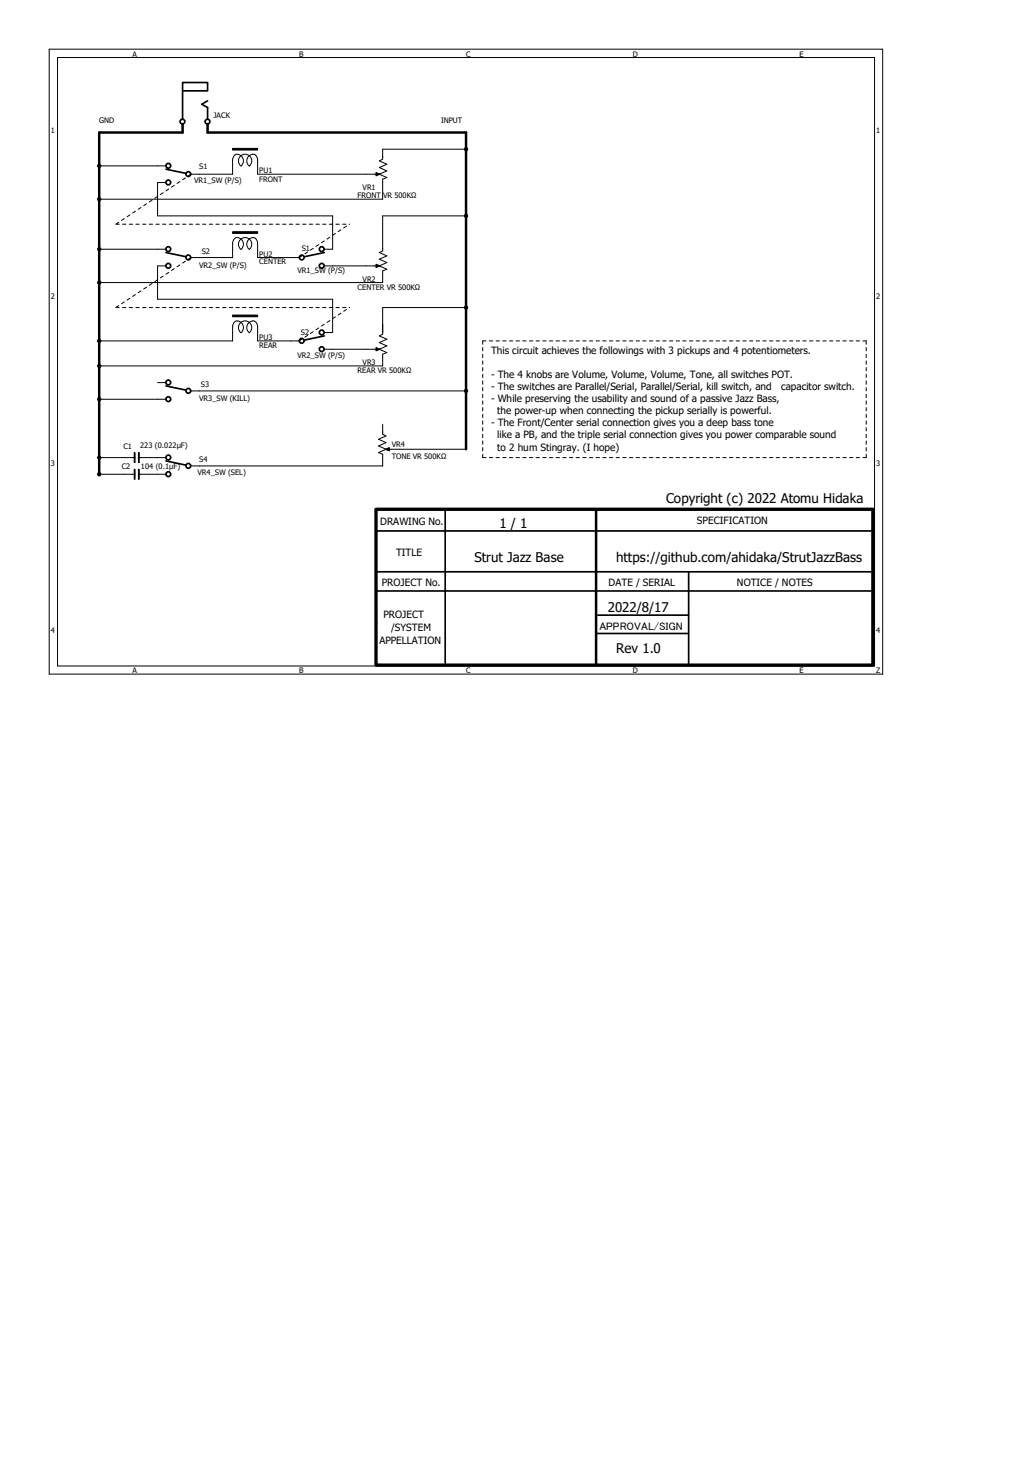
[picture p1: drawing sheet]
<svg xmlns="http://www.w3.org/2000/svg" width="210mm" height="297mm" viewBox="0 0 210 297" stroke-linecap="round" stroke-linejoin="round" font-family="sans-serif">
<defs><g id="words">
<g font-size="2.7">
<text x="101.4" y="107.3">1 / 1</text>
<text x="135.3" y="102.2">Copyright (c) 2022 Atomu Hidaka</text>
<text x="96.4" y="114.1">Strut Jazz Base</text>
<text x="125.1" y="114.1">https://github.com/ahidaka/StrutJazzBass</text>
<text x="123.4" y="124.2">2022/8/17</text>
<text x="125.1" y="132.7">Rev 1.0</text>
</g>
<text font-size="2.2" x="121.8" y="127.9">APPROVAL/SIGN</text>
<g font-size="2">
<text x="99.7" y="71.9">This circuit achieves the followings with 3 pickups and 4 potentiometers.</text>
<text x="99.7" y="76.8">- The 4 knobs are Volume, Volume, Volume, Tone, all switches POT.</text>
<text x="99.7" y="79.2">- The switches are Parallel/Serial, Parallel/Serial, kill switch, and</text>
<text x="99.7" y="81.7">- While preserving the usability and sound of a passive Jazz Bass,</text>
<text x="158.7" y="79.2">capacitor switch.</text>
<text x="99.7" y="86.6">- The Front/Center serial connection gives you a deep bass tone</text>
<text x="101" y="84.2">the power-up when connecting the pickup serially is powerful.</text>
<text x="101" y="89.1">like a PB, and the triple serial connection gives you power comparable sound</text>
<text x="101" y="91.5">to 2 hum Stingray. (I hope)</text>
<text x="77.2" y="106.6">DRAWING No.</text>
<text x="141.6" y="106.4">SPECIFICATION</text>
<text x="80.4" y="112.9">TITLE</text>
<text x="77.6" y="119">PROJECT No.</text>
<text x="123.6" y="119">DATE / SERIAL</text>
<text x="149.7" y="119">NOTICE / NOTES</text>
<text x="77.9" y="125.6">PROJECT</text>
<text x="77" y="130.8">APPELLATION</text>
<text x="79.4" y="128.1">/SYSTEM</text>
</g>
<g font-size="1.5">
<text x="26.9" y="11.5">A</text>
<text x="60.8" y="11.5">B</text>
<text x="94.7" y="11.5">C</text>
<text x="128.5" y="11.5">D</text>
<text x="162.4" y="11.5">E</text>
<text x="10.3" y="26.9">1</text>
<text x="20.2" y="24.9">GND</text>
<text x="43.3" y="24">JACK</text>
<text x="89.6" y="24.9">INPUT</text>
<text x="178" y="26.9">1</text>
<text x="40.5" y="34.4">S1</text>
<text x="52.7" y="35.2">PU1</text>
<text x="39.5" y="37.3">VR1_SW (P/S)</text>
<text x="52.7" y="36.9">FRONT</text>
<text x="72.6" y="40.3">FRONT VR 500KΩ</text>
<text x="73.7" y="38.6">VR1</text>
<text x="41" y="51.6">S2</text>
<text x="52.7" y="53.7">CENTER</text>
<text x="52.7" y="52.2">PU2</text>
<text x="61.3" y="51">S1</text>
<text x="40.5" y="54.4">VR2_SW (P/S)</text>
<text x="60.5" y="55.5">VR1_SW (P/S)</text>
<text x="72.6" y="58.9">CENTER VR 500KΩ</text>
<text x="73.7" y="57.2">VR2</text>
<text x="10.3" y="60.8">2</text>
<text x="178" y="60.8">2</text>
<text x="52.7" y="70.8">REAR</text>
<text x="52.7" y="69.1">PU3</text>
<text x="61.1" y="68.1">S2</text>
<text x="60.5" y="72.6">VR2_SW (P/S)</text>
<text x="72.6" y="75.9">REAR VR 500KΩ</text>
<text x="73.7" y="74.2">VR3</text>
<text x="40.5" y="81.4">VR3_SW (KILL)</text>
<text x="40.8" y="78.6">S3</text>
<text x="10.3" y="94.7">3</text>
<text x="24.7" y="95.3">C2</text>
<text x="25.1" y="91.3">C1</text>
<text x="28.4" y="91.1">223 (0.022μF)</text>
<text x="28.6" y="95.3">104 (0.1μF)</text>
<text x="40.5" y="93.8">S4</text>
<text x="79.6" y="93.3">TONE VR 500KΩ</text>
<text x="79.6" y="90.8">VR4</text>
<text x="178" y="94.7">3</text>
<text x="40.1" y="96.5">VR4_SW (SEL)</text>
<text x="10.3" y="128.5">4</text>
<text x="178" y="128.5">4</text>
<text x="26.9" y="136.7">A</text>
<text x="60.8" y="136.7">B</text>
<text x="94.7" y="136.7">C</text>
<text x="128.5" y="136.7">D</text>
<text x="162.4" y="136.7">E</text>
<text x="178" y="136.8">Z</text>
</g>
</g></defs>
<g fill="none" stroke="#000" stroke-width=".2">
<path d="M10 10h169.3v126.9h-169.3zM11.7 11.7h165.9v123.6h-165.9zM20.2 33.7h13.5M33.7 37.1h-1.7v6.8h35.6v6.7h-1.7M37.1 25.2v1.7M42.2 25.2v1.7M47.7 31.5l-.4 .7-.1 3.2h-8.4M48.2 31.3l-.4 .1M48.3 31.3a1.35 1.35 0 0 1 1.1 1 1.35 1.35 0 0 1-.5 1.4 1.35 1.35 0 0 1-.1-1.9 1.35 1.35 0 0 1 2-.1 1.35 1.35 0 0 1-.1 2M51.8 31.4a1.3 1.3 0 0 0-1.6 .7 1.3 1.3 0 0 0 .4 1.6M51.9 31.5l.4 .7v3.2h24.4M94.7 30.3h-17v2l-.7 .4 1.6 .7-1.6 .6 1.6 .7-1.6 .7 1.6 .7-.9 .3v4.1h-57.5"/>
<path d="M20.2 50.6h13.5M33.7 54h-1.7v6.8h35.6v6.8h-1.7M47.7 48.4l-.4 .8-.1 3.1h-8.4M48.2 48.3l-.4 .1M48.3 48.3a1.35 1.35 0 0 1 1.1 .9 1.35 1.35 0 0 1-.5 1.5 1.35 1.35 0 0 1-.1-2 1.35 1.35 0 0 1 2 0 1.35 1.35 0 0 1-.1 2M51.8 48.4a1.3 1.3 0 0 0-1.6 .6 1.3 1.3 0 0 0 .4 1.7M51.9 48.4l.4 .8v3.1h8.5M65.9 54h10.8M94.7 43.9h-17v7.1l-.7 .3 1.6 .7-1.6 .7 1.6 .6-1.6 .7 1.6 .7-.9 .3v2.4h-57.5M32 77.7h1.7M38.8 79.4h55.9M47.7 65.3l-.4 .8-.1 3.2h-27"/>
<path d="M48.2 65.2l-.4 .1M48.3 65.2a1.35 1.35 0 0 1 1.1 1 1.35 1.35 0 0 1-.5 1.4 1.35 1.35 0 0 1-.1-2 1.35 1.35 0 0 1 2 0 1.35 1.35 0 0 1-.1 2M51.8 65.3a1.3 1.3 0 0 0-1.6 .7 1.3 1.3 0 0 0 .4 1.6M51.9 65.3l.4 .8v3.2h8.5M65.9 71h10.8M94.7 62.5h-17v5.4l-.7 .3 1.6 .7-1.6 .7 1.6 .7-1.6 .7 1.6 .6-.9 .4v2.3h-57.5M20.2 96.4h7.2M20.2 93h7.2M20.2 81.1h13.5M28.3 96.4h5.4M28.3 93h5.4M77.7 86.2v2l.7 .4-1.5 .6 1.5 .7-1.5 .7 1.5 .7-1.5 .6 .8 .4v2.4h-38.9"/>
<path d="M78.7 91.3h16"/>
</g>
<path d="M38.8 35.4l-15.3 10.2M23.5 45.6h47.5M38.8 52.3l-15.3 10.2M60.8 52.3l10.2-6.7M23.5 62.5h47.5M60.8 69.3l10.2-6.8M98 69.3h77.9M98 93h77.9M98 93v-23.7M175.9 93v-23.7" fill="none" stroke="#000" stroke-width=".2" stroke-dasharray=".7 .7"/>
<g fill="none" stroke="#000" stroke-width=".34">
<path d="M37.1 16.8h5.1v1.7h-5.1zM37.1 18.5v5.7M33.7 34.4l4.1 .8M42.2 20.5l-1.2 .7 1.2 .6v2.4M33.7 51.3l4.1 .9M65.9 51.3l-4.1 .9M33.7 78.4l4.1 .8M65.9 68.2l-4.1 .9M33.7 93.6l4.1 .9M76.4 107.9h100.6M76.4 116.2h100.6M90.4 103.5v31.6"/>
<path d="M139.9 116.2v18.9M76.5 120.1h100.6M121.2 128.7h18.5M121.4 125h18.5"/>
<circle cx="34.2" cy="33.7" r=".49"/>
<circle cx="34.2" cy="37.1" r=".49"/>
<circle cx="37.1" cy="24.7" r=".49"/>
<circle cx="38.2" cy="35.4" r=".49"/>
<circle cx="42.1" cy="24.7" r=".49"/>
<circle cx="34.2" cy="50.6" r=".49"/>
<circle cx="34.2" cy="54" r=".49"/>
<circle cx="38.2" cy="52.3" r=".49"/>
<circle cx="61.3" cy="52.3" r=".49"/>
<circle cx="65.3" cy="50.6" r=".49"/>
<circle cx="65.3" cy="54" r=".49"/>
<circle cx="34.2" cy="77.7" r=".49"/>
<circle cx="38.2" cy="79.4" r=".49"/>
<circle cx="61.3" cy="69.2" r=".49"/>
<circle cx="65.3" cy="70.9" r=".49"/>
<circle cx="65.3" cy="67.5" r=".49"/>
<circle cx="34.2" cy="81.1" r=".49"/>
<circle cx="34.2" cy="92.9" r=".49"/>
<circle cx="34.2" cy="96.3" r=".49"/>
<circle cx="38.2" cy="94.6" r=".49"/>
</g>
<path d="M37.1 25.2v1.7h-16.9v69.5M42.2 25.2v1.7h52.5v64.4M121.1 103.5v31.6" fill="none" stroke="#000" stroke-width=".51"/>
<path d="M76.4 103.5h100.9v31.6h-100.9z" fill="none" stroke="#000" stroke-width=".68"/>
<g fill="#000" stroke="#000" stroke-width=".2">
<path d="M47.2 30.1h5.1v.4h-5.1zM76.4 35.1l.8 .3-.8 .3zM47.2 47.1h5.1v.3h-5.1zM76.4 53.7l.8 .3-.8 .4zM47.2 64h5.1v.3h-5.1zM76.4 70.6l.8 .4-.8 .3zM27.3 95.3h.1v2.1h-.1zM27.3 91.9h.1v2.1h-.1zM28.1 95.3h.2v2.1h-.2zM28.1 91.9h.2v2.1h-.2zM78.2 91.3l.9-.4v.7z"/>
<circle cx="20.2" cy="33.7" r=".34"/>
<circle cx="94.7" cy="30.3" r=".34"/>
<circle cx="20.2" cy="57.4" r=".34"/>
<circle cx="20.2" cy="50.6" r=".34"/>
<circle cx="20.2" cy="40.5" r=".34"/>
<circle cx="94.7" cy="43.9" r=".34"/>
<circle cx="20.2" cy="74.3" r=".34"/>
<circle cx="20.2" cy="69.3" r=".34"/>
<circle cx="94.7" cy="79.4" r=".34"/>
<circle cx="94.7" cy="62.5" r=".34"/>
<circle cx="20.2" cy="96.4" r=".34"/>
<circle cx="20.2" cy="93" r=".34"/>
<circle cx="20.2" cy="81.1" r=".34"/>
</g>
<use href="#words"/>
</svg>
